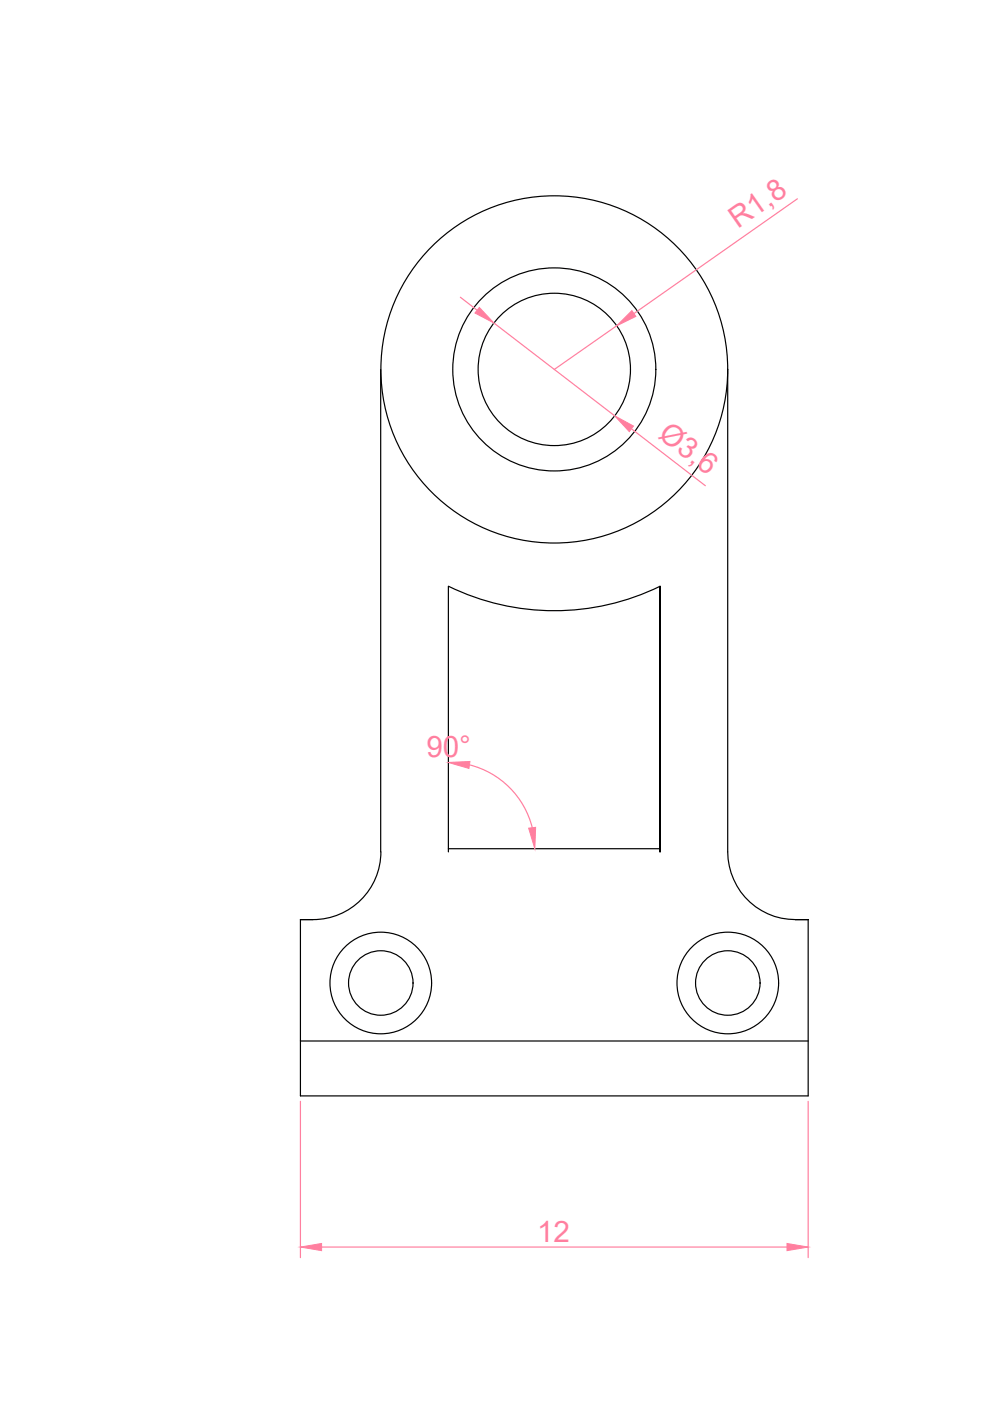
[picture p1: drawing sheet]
<svg xmlns="http://www.w3.org/2000/svg" width="210mm" height="297mm" viewBox="0 0 210 297" stroke-linecap="round" stroke-linejoin="round" font-family="sans-serif">
<defs><g id="words">
<g font-size="6.3" fill="#ff7f9f">
<text x="156.4" y="48.6" transform="rotate(-35 156.4 48.6)">R1,8</text>
<text x="139.3" y="92.6" transform="rotate(37 139.3 92.6)">Ø3,6</text>
<text x="90.4" y="160.4">90°</text>
<text x="113.9" y="263.3">12</text>
</g>
</g></defs>
<!-- layer: 0 -->
<g fill="none" stroke="#000" stroke-width=".25">
<path d="M80.7 78.3v102.3M154.3 78.3v102.3a14.3 14.3 0 0 0 14.3 14.4M139.9 124.3v56.3v-56.3M139.9 124.3a51.1 51.1 0 0 1-44.8 0v56.3M95.1 179.9h44.8M80.8 180.6a14.4 14.4 0 0 1-14.4 14.4h-2.7v37.4h107.7v-37.4M171.4 195h-2.8h2.8M63.7 220.7h107.7"/>
<circle cx="117.5" cy="78.3" r="36.8"/>
<circle cx="117.5" cy="78.3" r="21.5"/>
<circle cx="117.5" cy="78.3" r="16.2"/>
<circle cx="80.7" cy="208.4" r="10.8"/>
<circle cx="80.7" cy="208.4" r="6.8"/>
<circle cx="154.3" cy="208.4" r="10.8"/>
<circle cx="154.3" cy="208.4" r="6.8"/>
</g>
<!-- layer: dim -->
<path d="M169.1 42.1l-34.7 24.4M97.6 63l3.6 2.8M104.7 68.5l25.6 19.7M130.8 69.1l-13.3 9.2M133.9 90.9l15.6 12.1M99.5 162.2a18.3 18.3 0 0 1 13.3 13.3M63.7 233.5v33.1M171.4 233.5v33.1M68.2 264.4h98.7" fill="none" stroke="#ff7f9f" stroke-width=".25"/>
<g fill="#ff7f9f" stroke="#ff7f9f" stroke-width=".21">
<path d="M63.7 264.4l4.5-.8v1.6z"/>
<path d="M166.9 263.6l4.5 .8-4.5 .8z"/>
<path d="M130.8 69.1l3.2-3.2 .8 1.2z"/>
<path d="M101.6 65.2l3.1 3.3-4-2.1z"/>
<path d="M130.3 88.2l4 2.1-.9 1.2z"/>
<path d="M112.1 175.6l1.5-.2-.2 4.5z"/>
<path d="M95.1 161.7l4.5-.3-.2 1.5z"/>
</g>
<use href="#words"/>
</svg>
